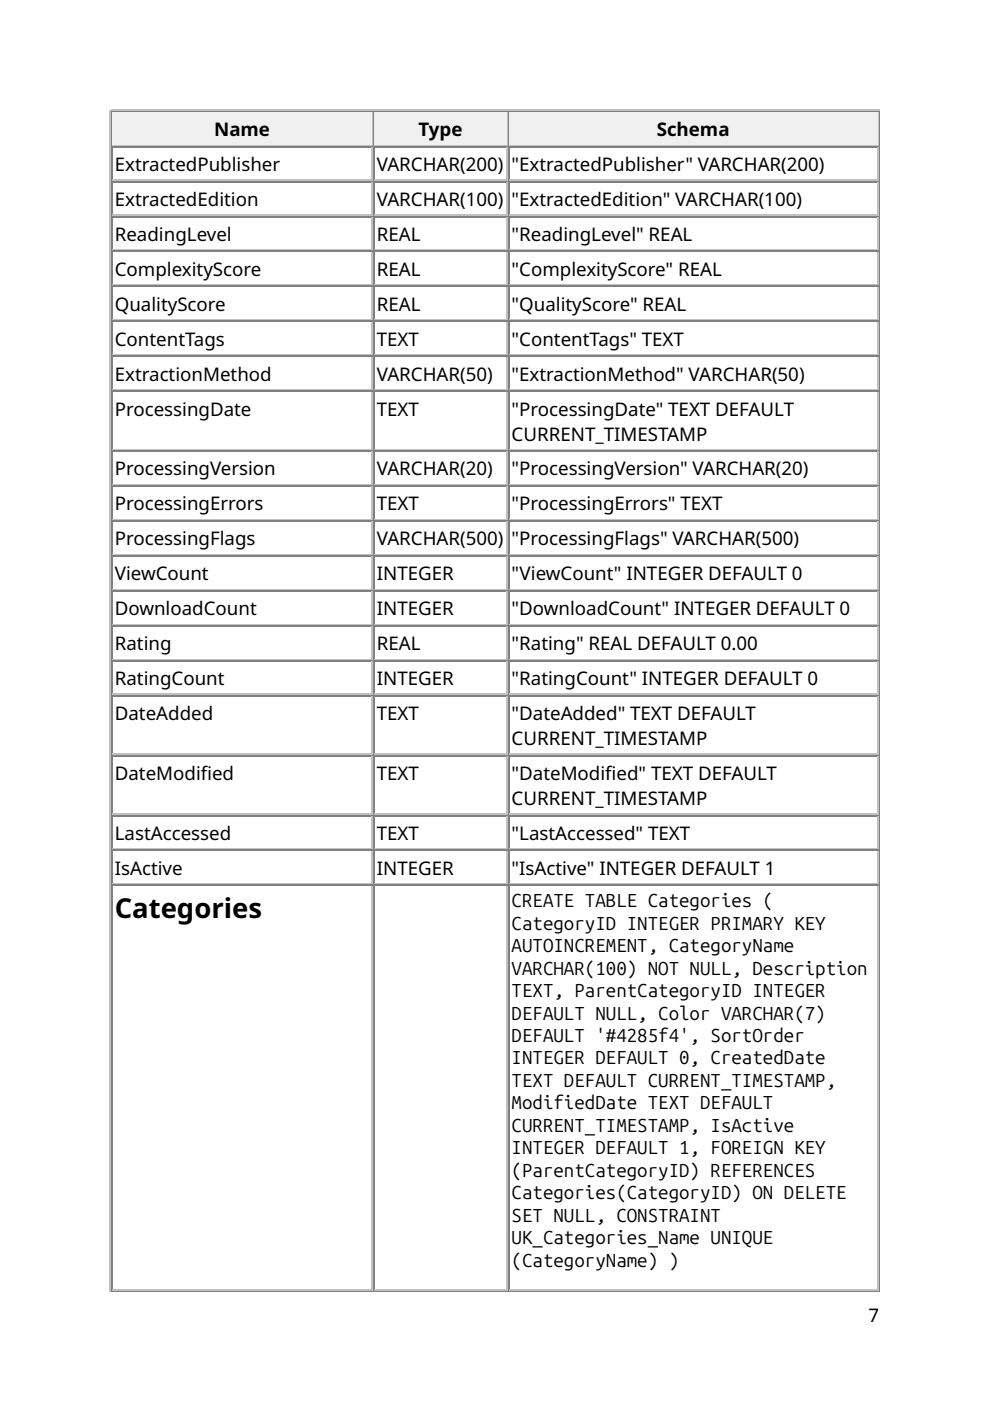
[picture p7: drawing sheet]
<svg xmlns="http://www.w3.org/2000/svg" width="210mm" height="297mm" viewBox="0 0 210 297" stroke-linecap="round" stroke-linejoin="round" font-family="sans-serif">
<defs><g id="words">
<text font-size="5.8" x="24.3" y="194.7">Categories</text>
<g font-size="4">
<text x="45.4" y="28.8">Name</text>
<text x="88.7" y="28.8">Type</text>
<text x="139.2" y="28.8">Schema</text>
<text x="24.3" y="36.2">ExtractedPublisher</text>
<text x="79.9" y="36.2">VARCHAR(200)</text>
<text x="108.5" y="36.2">&quot;ExtractedPublisher&quot; VARCHAR(200)</text>
<text x="24.3" y="43.7">ExtractedEdition</text>
<text x="79.9" y="43.7">VARCHAR(100)</text>
<text x="108.5" y="43.7">&quot;ExtractedEdition&quot; VARCHAR(100)</text>
<text x="24.3" y="51.1">ReadingLevel</text>
<text x="79.9" y="51.1">REAL</text>
<text x="108.5" y="51.1">&quot;ReadingLevel&quot; REAL</text>
<text x="24.3" y="58.5">ComplexityScore</text>
<text x="79.9" y="58.5">REAL</text>
<text x="108.5" y="58.5">&quot;ComplexityScore&quot; REAL</text>
<text x="24.3" y="65.9">QualityScore</text>
<text x="79.9" y="65.9">REAL</text>
<text x="108.5" y="65.9">&quot;QualityScore&quot; REAL</text>
<text x="24.3" y="73.3">ContentTags</text>
<text x="79.9" y="73.3">TEXT</text>
<text x="108.5" y="73.3">&quot;ContentTags&quot; TEXT</text>
<text x="24.3" y="80.7">ExtractionMethod</text>
<text x="79.9" y="80.7">VARCHAR(50)</text>
<text x="108.5" y="80.7">&quot;ExtractionMethod&quot; VARCHAR(50)</text>
<text x="24.3" y="88.1">ProcessingDate</text>
<text x="79.9" y="88.1">TEXT</text>
<text x="108.5" y="88.1">&quot;ProcessingDate&quot; TEXT DEFAULT</text>
<text x="108.5" y="93.4">CURRENT_TIMESTAMP</text>
<text x="24.3" y="100.8">ProcessingVersion</text>
<text x="79.9" y="100.8">VARCHAR(20)</text>
<text x="108.5" y="100.8">&quot;ProcessingVersion&quot; VARCHAR(20)</text>
<text x="24.3" y="108.2">ProcessingErrors</text>
<text x="79.9" y="108.2">TEXT</text>
<text x="108.5" y="108.2">&quot;ProcessingErrors&quot; TEXT</text>
<text x="24.3" y="115.6">ProcessingFlags</text>
<text x="79.9" y="115.6">VARCHAR(500)</text>
<text x="108.5" y="115.6">&quot;ProcessingFlags&quot; VARCHAR(500)</text>
<text x="24.3" y="123">ViewCount</text>
<text x="79.9" y="123">INTEGER</text>
<text x="108.5" y="123">&quot;ViewCount&quot; INTEGER DEFAULT 0</text>
<text x="24.3" y="130.4">DownloadCount</text>
<text x="79.9" y="130.4">INTEGER</text>
<text x="108.5" y="130.4">&quot;DownloadCount&quot; INTEGER DEFAULT 0</text>
<text x="24.3" y="137.8">Rating</text>
<text x="79.9" y="137.8">REAL</text>
<text x="108.5" y="137.8">&quot;Rating&quot; REAL DEFAULT 0.00</text>
<text x="24.3" y="145.3">RatingCount</text>
<text x="79.9" y="145.3">INTEGER</text>
<text x="108.5" y="145.3">&quot;RatingCount&quot; INTEGER DEFAULT 0</text>
<text x="24.3" y="152.7">DateAdded</text>
<text x="79.9" y="152.7">TEXT</text>
<text x="108.5" y="152.7">&quot;DateAdded&quot; TEXT DEFAULT</text>
<text x="108.5" y="158">CURRENT_TIMESTAMP</text>
<text x="24.3" y="165.4">DateModifed</text>
<text x="42.6" y="165.4">i</text>
<text x="79.9" y="165.4">TEXT</text>
<text x="108.5" y="165.4">&quot;DateModifed&quot; TEXT DEFAULT</text>
<text x="128.3" y="165.4">i</text>
<text x="108.5" y="170.7">CURRENT_TIMESTAMP</text>
<text x="24.3" y="178.1">LastAccessed</text>
<text x="79.9" y="178.1">TEXT</text>
<text x="108.5" y="178.1">&quot;LastAccessed&quot; TEXT</text>
<text x="24.3" y="185.5">IsActive</text>
<text x="79.9" y="185.5">INTEGER</text>
<text x="108.5" y="185.5">&quot;IsActive&quot; INTEGER DEFAULT 1</text>
<text x="108.5" y="192.4">CREATE TABLE Categories (</text>
<text x="108.5" y="197.1">CategoryID INTEGER PRIMARY KEY</text>
<text x="108.5" y="201.9">AUTOINCREMENT, CategoryName</text>
<text x="108.5" y="206.6">VARCHAR(100) NOT NULL, Description</text>
<text x="108.5" y="211.4">TEXT, ParentCategoryID INTEGER</text>
<text x="108.5" y="216.2">DEFAULT NULL, Color VARCHAR(7)</text>
<text x="108.5" y="220.9">DEFAULT '#4285f4', SortOrder</text>
<text x="108.5" y="225.7">INTEGER DEFAULT 0, CreatedDate</text>
<text x="108.5" y="230.5">TEXT DEFAULT CURRENT_TIMESTAMP,</text>
<text x="108.5" y="235.2">ModifiedDate TEXT DEFAULT</text>
<text x="108.5" y="240">CURRENT_TIMESTAMP, IsActive</text>
<text x="108.5" y="244.7">INTEGER DEFAULT 1, FOREIGN KEY</text>
<text x="108.5" y="249.5">(ParentCategoryID) REFERENCES</text>
<text x="108.5" y="254.3">Categories(CategoryID) ON DELETE</text>
<text x="108.5" y="259">SET NULL, CONSTRAINT</text>
<text x="108.5" y="263.8">UK_Categories_Name UNIQUE</text>
<text x="108.5" y="268.6">(CategoryName) )</text>
<text x="184.1" y="280.2">7</text>
</g>
</g></defs>
<path d="M23.4 23.3v250.5M23.5 23.4h163M23.8 30.8h55.3M79 23.8v6.9" fill="none" stroke="#c0c0c0" stroke-width=".26"/>
<path d="M23.7 23.5v7.5M23.8 23.7h55.3M186.4 23.5v250.1M23.5 273.7h163" fill="none" stroke="#808080" stroke-width=".26"/>
<g fill="#f0f0f0">
<path d="M23.8 23.8h55v6.9h-55z"/>
<path d="M45.2 24.3h12.2v5.9h-12.2z"/>
</g>
<path d="M79.2 23.5v7.5M79.4 23.7h28.3" fill="none" stroke="#808080" stroke-width=".26"/>
<path d="M79.4 30.8h28.3M107.6 23.8v6.9" fill="none" stroke="#c0c0c0" stroke-width=".26"/>
<g fill="#f0f0f0">
<path d="M79.4 23.8h28v6.9h-28z"/>
<path d="M88.6 24.3h9.6v5.9h-9.6z"/>
</g>
<path d="M107.8 23.5v7.5M107.9 23.7h78.4" fill="none" stroke="#808080" stroke-width=".26"/>
<path d="M107.9 30.8h78.4M186.1 23.8v6.9" fill="none" stroke="#c0c0c0" stroke-width=".26"/>
<g fill="#f0f0f0">
<path d="M107.9 23.8h78.1v6.9h-78.1z"/>
<path d="M139.2 24.3h15.6v5.9h-15.6z"/>
</g>
<g fill="none" stroke="#808080" stroke-width=".26">
<path d="M23.7 31v242.6M23.8 31.1h55.3M23.8 38.5h55.3M79.2 31v242.6M79.4 31.1h28.3M79.4 38.5h28.3M107.8 31v242.6M107.9 31.1h78.4M107.9 38.5h78.4M23.8 45.9h55.3M23.8 53.3h55.3M79.4 45.9h28.3"/>
<path d="M79.4 53.3h28.3M107.9 45.9h78.4M107.9 53.3h78.4M23.8 60.7h55.3M23.8 68.1h55.3M23.8 75.5h55.3M79.4 60.7h28.3M79.4 68.1h28.3M79.4 75.5h28.3M107.9 60.7h78.4M107.9 68.1h78.4M107.9 75.5h78.4"/>
<path d="M23.8 82.9h55.3M23.8 95.6h55.3M79.4 82.9h28.3M79.4 95.6h28.3M107.9 82.9h78.4M107.9 95.6h78.4M23.8 103.1h55.3M23.8 110.5h55.3M23.8 117.9h55.3M79.4 103.1h28.3M79.4 110.5h28.3M79.4 117.9h28.3"/>
<path d="M107.9 103.1h78.4M107.9 110.5h78.4M107.9 117.9h78.4M23.8 125.3h55.3M23.8 132.7h55.3M79.4 125.3h28.3M79.4 132.7h28.3M107.9 125.3h78.4M107.9 132.7h78.4M23.8 140.1h55.3M23.8 147.5h55.3M79.4 140.1h28.3"/>
<path d="M79.4 147.5h28.3M107.9 140.1h78.4M107.9 147.5h78.4M23.8 160.2h55.3M23.8 172.9h55.3M79.4 160.2h28.3M79.4 172.9h28.3M107.9 160.2h78.4M107.9 172.9h78.4M23.8 180.3h55.3M23.8 187.7h55.3M79.4 180.3h28.3"/>
<path d="M79.4 187.7h28.3M107.9 180.3h78.4M107.9 187.7h78.4"/>
</g>
<g fill="none" stroke="#c0c0c0" stroke-width=".26">
<path d="M23.8 38.2h55.3M79 31.2v6.9M79 38.6v6.9M79.4 38.2h28.3M107.6 31.2v6.9M107.6 38.6v6.9M107.9 38.2h78.4M186.1 31.2v6.9M186.1 38.6v6.9M23.8 45.6h55.3M23.8 53h55.3M79 46v6.9"/>
<path d="M79 53.4v6.9M79.4 45.6h28.3M79.4 53h28.3M107.6 46v6.9M107.6 53.4v6.9M107.9 45.6h78.4M107.9 53h78.4M186.1 46v6.9M186.1 53.4v6.9M23.8 60.5h55.3M23.8 67.9h55.3M23.8 75.3h55.3"/>
<path d="M79 60.9v6.8M79 68.3v6.8M79 75.7v6.8M79.4 60.5h28.3M79.4 67.9h28.3M79.4 75.3h28.3M107.6 60.9v6.8M107.6 68.3v6.8M107.6 75.7v6.8M107.9 60.5h78.4M107.9 67.9h78.4M107.9 75.3h78.4"/>
<path d="M186.1 60.9v6.8M186.1 68.3v6.8M186.1 75.7v6.8M23.8 82.7h55.3M23.8 95.4h55.3M79 83.1v12.1M79 95.8v6.9M79.4 82.7h28.3M79.4 95.4h28.3M107.6 83.1v12.1M107.6 95.8v6.9M107.9 82.7h78.4"/>
<path d="M107.9 95.4h78.4M186.1 83.1v12.1M186.1 95.8v6.9M23.8 102.8h55.3M23.8 110.2h55.3M23.8 117.6h55.3M79 103.2v6.9M79 110.6v6.9M79 118v6.9M79.4 102.8h28.3M79.4 110.2h28.3M79.4 117.6h28.3"/>
<path d="M107.6 103.2v6.9M107.6 110.6v6.9M107.6 118v6.9M107.9 102.8h78.4M107.9 110.2h78.4M107.9 117.6h78.4M186.1 103.2v6.9M186.1 110.6v6.9M186.1 118v6.9M23.8 125h55.3M23.8 132.4h55.3M23.8 139.8h55.3"/>
<path d="M79 125.4v6.9M79 132.8v6.9M79.4 125h28.3M79.4 132.4h28.3M79.4 139.8h28.3M107.6 125.4v6.9M107.6 132.8v6.9M107.9 125h78.4M107.9 132.4h78.4M107.9 139.8h78.4M186.1 125.4v6.9M186.1 132.8v6.9"/>
<path d="M23.8 147.2h55.3M23.8 159.9h55.3M79 140.2v6.9M79 147.6v12.2M79.4 147.2h28.3M79.4 159.9h28.3M107.6 140.2v6.9M107.6 147.6v12.2M107.9 147.2h78.4M107.9 159.9h78.4M186.1 140.2v6.9M186.1 147.6v12.2"/>
<path d="M23.8 172.6h55.3M79 160.3v12.2M79 173v6.9M79.4 172.6h28.3M107.6 160.3v12.2M107.6 173v6.9M107.9 172.6h78.4M186.1 160.3v12.2M186.1 173v6.9M23.8 180h55.3M23.8 187.5h55.3M79 180.4v6.9"/>
<path d="M79 187.9v85.4M79.4 180h28.3M79.4 187.5h28.3M107.6 180.4v6.9M107.6 187.9v85.4M107.9 180h78.4M107.9 187.5h78.4M186.1 180.4v6.9M186.1 187.9v85.4M23.8 273.4h55.3M79.4 273.4h28.3M107.9 273.4h78.4"/>
</g>
<use href="#words"/>
</svg>
